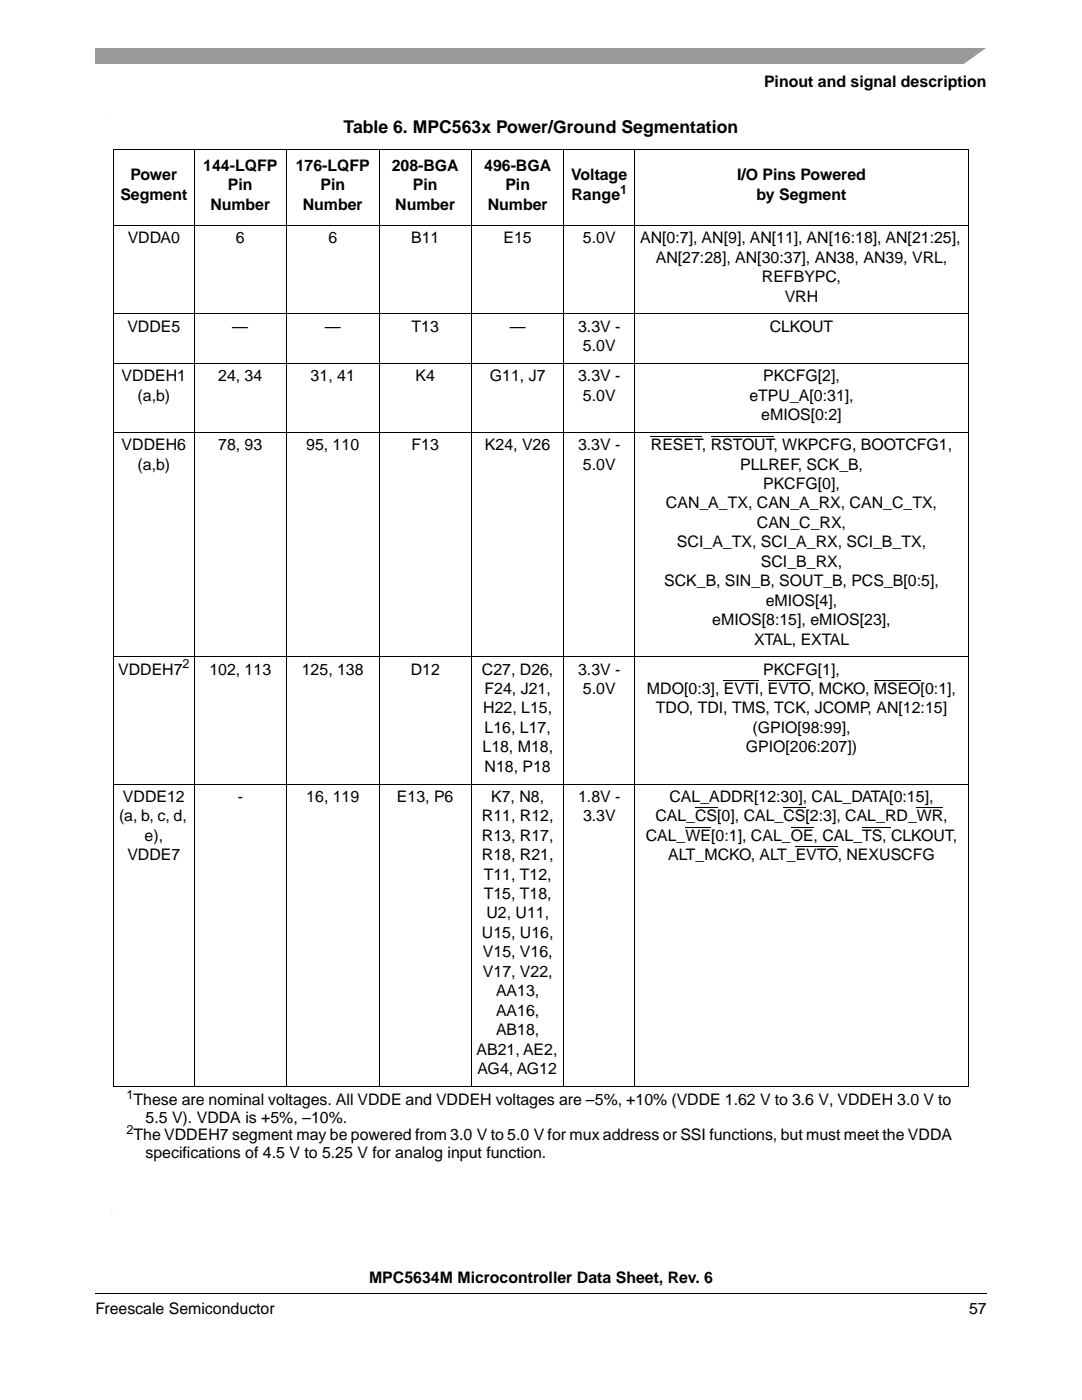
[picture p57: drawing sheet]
<svg xmlns="http://www.w3.org/2000/svg" width="216mm" height="279mm" viewBox="0 0 216 279" stroke-linecap="round" stroke-linejoin="round" font-family="sans-serif">
<defs><g id="words">
<text font-size="3.5" x="68.6" y="26.5">Table 6. MPC563x Power/Ground Segmentation</text>
<g font-size="3.2">
<text x="152.5" y="17.4">Pinout and signal description</text>
<text x="40.6" y="34.1">144-LQFP</text>
<text x="59" y="34.1">176-LQFP</text>
<text x="78.2" y="34.1">208-BGA</text>
<text x="96.6" y="34.1">496-BGA</text>
<text x="24" y="39.9">Segment</text>
<text x="26" y="36">Power</text>
<text x="42" y="41.8">Number</text>
<text x="45.5" y="38">Pin</text>
<text x="60.4" y="41.8">Number</text>
<text x="63.9" y="38">Pin</text>
<text x="78.9" y="41.8">Number</text>
<text x="82.4" y="38">Pin</text>
<text x="97.3" y="41.8">Number</text>
<text x="100.8" y="38">Pin</text>
<text x="114" y="36">Voltage</text>
<text x="114" y="39.9">Range</text>
<text x="147.1" y="36">I/O Pins Powered</text>
<text x="151" y="39.9">by Segment</text>
<text x="25.5" y="48.5">VDDA0</text>
<text x="47.1" y="48.5">6</text>
<text x="65.5" y="48.5">6</text>
<text x="82" y="48.5">B11</text>
<text x="100.5" y="48.5">E15</text>
<text x="116.3" y="48.5">5.0V</text>
<text x="127.7" y="48.5">AN[0:7], AN[9], AN[11], AN[16:18], AN[21:25],</text>
<text x="130.8" y="52.4">AN[27:28], AN[30:37], AN38, AN39, VRL,</text>
<text x="152" y="56.3">REFBYPC,</text>
<text x="156.6" y="60.2">VRH</text>
<text x="25.4" y="66.2">VDDE5</text>
<text x="46.4" y="66.2">—</text>
<text x="64.8" y="66.2">—</text>
<text x="82.1" y="66.2">T13</text>
<text x="101.7" y="66.2">—</text>
<text x="115.4" y="66.2">3.3V -</text>
<text x="116.3" y="70.1">5.0V</text>
<text x="153.6" y="66.2">CLKOUT</text>
<text x="24.3" y="76.1">VDDEH1</text>
<text x="43.5" y="76.1">24, 34</text>
<text x="62" y="76.1">31, 41</text>
<text x="82.9" y="76.1">K4</text>
<text x="97.8" y="76.1">G11, J7</text>
<text x="115.4" y="76.1">3.3V -</text>
<text x="152.3" y="76.1">PKCFG[2],</text>
<text x="27.4" y="79.9">(a,b)</text>
<text x="116.3" y="79.9">5.0V</text>
<text x="149.5" y="79.9">eTPU_A[0:31],</text>
<text x="151.9" y="83.8">eMIOS[0:2]</text>
<text x="24.3" y="89.8">VDDEH6</text>
<text x="43.5" y="89.8">78, 93</text>
<text x="61.1" y="89.8">95, 110</text>
<text x="82.1" y="89.8">F13</text>
<text x="96.8" y="89.8">K24, V26</text>
<text x="115.3" y="89.8">3.3V -</text>
<text x="129.9" y="89.8">RESET, RSTOUT, WKPCFG, BOOTCFG1,</text>
<text x="27.4" y="93.7">(a,b)</text>
<text x="116.3" y="93.7">5.0V</text>
<text x="147.7" y="93.7">PLLREF, SCK_B,</text>
<text x="132.9" y="101.5">CAN_A_TX, CAN_A_RX, CAN_C_TX,</text>
<text x="152.3" y="97.6">PKCFG[0],</text>
<text x="151" y="105.3">CAN_C_RX,</text>
<text x="135.1" y="109.2">SCI_A_TX, SCI_A_RX, SCI_B_TX,</text>
<text x="151.8" y="113.1">SCI_B_RX,</text>
<text x="132.5" y="117">SCK_B, SIN_B, SOUT_B, PCS_B[0:5],</text>
<text x="142.1" y="124.7">eMIOS[8:15], eMIOS[23],</text>
<text x="152.8" y="120.9">eMIOS[4],</text>
<text x="150.5" y="128.6">XTAL, EXTAL</text>
<text x="23.6" y="134.6">VDDEH7</text>
<text x="41.8" y="134.6">102, 113</text>
<text x="60.2" y="134.6">125, 138</text>
<text x="81.9" y="134.6">D12</text>
<text x="96.2" y="134.6">C27, D26,</text>
<text x="115.4" y="134.6">3.3V -</text>
<text x="152.3" y="134.6">PKCFG[1],</text>
<text x="96.4" y="142.4">H22, L15,</text>
<text x="96.7" y="138.5">F24, J21,</text>
<text x="116.3" y="138.5">5.0V</text>
<text x="129.1" y="138.5">MDO[0:3], EVTI, EVTO, MCKO, MSEO[0:1],</text>
<text x="130.9" y="142.4">TDO, TDI, TMS, TCK, JCOMP, AN[12:15]</text>
<text x="96.7" y="146.3">L16, L17,</text>
<text x="150.2" y="146.3">(GPIO[98:99],</text>
<text x="96.3" y="150.1">L18, M18,</text>
<text x="96.7" y="154">N18, P18</text>
<text x="148.8" y="150.1">GPIO[206:207])</text>
<text x="24.5" y="160">VDDE12</text>
<text x="47.4" y="160">-</text>
<text x="61.1" y="160">16, 119</text>
<text x="79.2" y="160">E13, P6</text>
<text x="98" y="160">K7, N8,</text>
<text x="115.4" y="160">1.8V -</text>
<text x="133.6" y="160">CAL_ADDR[12:30], CAL_DATA[0:15],</text>
<text x="23.7" y="163.9">(a, b, c, d,</text>
<text x="28.9" y="167.8">e),</text>
<text x="96.2" y="163.9">R11, R12,</text>
<text x="96.2" y="167.8">R13, R17,</text>
<text x="116.3" y="163.9">3.3V</text>
<text x="128.9" y="167.8">CAL_WE[0:1], CAL_OE, CAL_TS, CLKOUT,</text>
<text x="130.8" y="163.9">CAL_CS[0], CAL_CS[2:3], CAL_RD_WR,</text>
<text x="25.4" y="171.7">VDDE7</text>
<text x="96.2" y="171.7">R18, R21,</text>
<text x="133.3" y="171.7">ALT_MCKO, ALT_EVTO, NEXUSCFG</text>
<text x="96.5" y="175.5">T11, T12,</text>
<text x="96.5" y="179.4">T15, T18,</text>
<text x="97.1" y="183.3">U2, U11,</text>
<text x="96.2" y="187.2">U15, U16,</text>
<text x="96.4" y="191.1">V15, V16,</text>
<text x="96.4" y="194.9">V17, V22,</text>
<text x="99" y="198.8">AA13,</text>
<text x="99" y="202.7">AA16,</text>
<text x="99" y="206.6">AB18,</text>
<text x="95.1" y="210.5">AB21, AE2,</text>
<text x="95.3" y="214.4">AG4, AG12</text>
<text x="26.6" y="220.5">These are nominal voltages. All VDDE and VDDEH voltages are –5%, +10% (VDDE 1.62 V to 3.6 V, VDDEH 3.0 V to</text>
<text x="26.6" y="227.6">The VDDEH7 segment may be powered from 3.0 V to 5.0 V for mux address or SSI functions, but must meet the VDDA</text>
<text x="29" y="224">5.5 V). VDDA is +5%, –10%.</text>
<text x="29" y="231.1">specifications of 4.5 V to 5.25 V for analog input function.</text>
<text x="73.6" y="256.1">MPC5634M Microcontroller Data Sheet, Rev. 6</text>
<text x="19" y="262.3">Freescale Semiconductor</text>
<text x="193.4" y="262.3">57</text>
</g>
<g font-size="2.5">
<text x="123.7" y="38.6">1</text>
<text x="36.4" y="133.3">2</text>
<text x="25.2" y="219.2">1</text>
<text x="25.2" y="226.3">2</text>
</g>
</g></defs>
<path d="M19 258v.2z" fill="#000"/>
<path d="M19 258.1h177.8" fill="none" stroke="#000" stroke-width=".2"/>
<path d="M19 9.5h177.8v3.2h-177.8z" fill="#9a9a9a"/>
<path d="M192 13l5.3-3.8h1.5v3.8z" fill="#fff"/>
<path d="M22.7 216.8h170.5v1.6h-170.5z" fill="#fff"/>
<g fill="none" stroke="#000" stroke-width=".2">
<path d="M22.6 29.8h170.7M22.7 29.9v186.8M38.7 29.8v187.1M57.2 29.8v187.1M75.6 29.8v187.1M94.1 29.8v187.1M112.5 29.8v187.1M126.7 29.8v187.1M193.2 29.9v186.8M22.6 45h170.7M22.6 62.7h170.7M22.6 72.5h170.7"/>
<path d="M22.6 86.3h170.7M129.9 87.1h10.2M141.8 87.1h12.5M22.6 131.1h170.7M144.4 135.8h7.1M153.2 135.8h8.4M174.4 135.8h9.3M22.6 156.5h170.7M136.8 165h5.1M138.7 161.2h4.4M156.3 161.2h4.4M157.8 165h4.5"/>
<path d="M158.8 168.9h8.4M172 165h5.8M182.9 161.2h5.3M22.6 216.8h170.7"/>
</g>
<use href="#words"/>
</svg>
